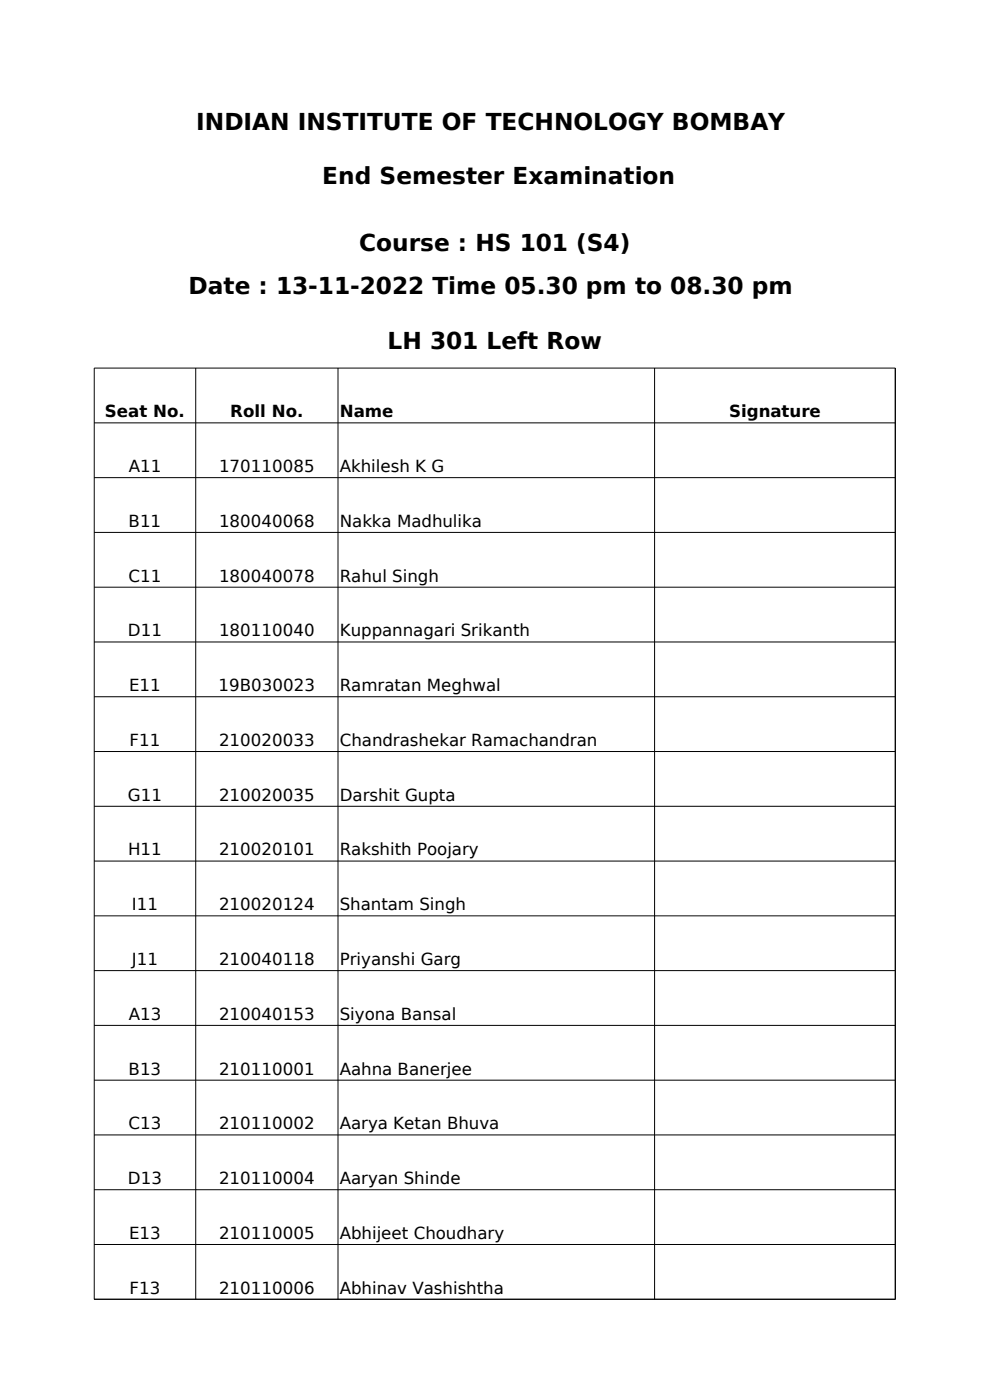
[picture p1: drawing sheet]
<svg xmlns="http://www.w3.org/2000/svg" width="210mm" height="297mm" viewBox="0 0 210 297" stroke-linecap="round" stroke-linejoin="round" font-family="sans-serif">
<defs><g id="words">
<g font-size="4.9">
<text x="41.6" y="27.5">INDIAN INSTITUTE OF TECHNOLOGY BOMBAY</text>
<text x="68.4" y="39.1">End Semester Examination</text>
<text x="76.2" y="53.3">Course : HS 101 (S4)</text>
<text x="40" y="62.4">Date : 13-11-2022 Time 05.30 pm to 08.30 pm</text>
<text x="82.2" y="74">LH 301 Left Row</text>
</g>
<g font-size="3.5">
<text x="22.3" y="88.5">Seat No.</text>
<text x="48.9" y="88.5">Roll No.</text>
<text x="72.1" y="88.5">Name</text>
<text x="154.7" y="88.5">Signature</text>
<text x="27.3" y="100.2">A11</text>
<text x="46.5" y="100.2">170110085</text>
<text x="72.1" y="100.2">Akhilesh K G</text>
<text x="27.3" y="111.8">B11</text>
<text x="46.5" y="111.8">180040068</text>
<text x="72.1" y="111.8">Nakka Madhulika</text>
<text x="27.3" y="123.4">C11</text>
<text x="46.5" y="123.4">180040078</text>
<text x="72.1" y="123.4">Rahul Singh</text>
<text x="27.1" y="135">D11</text>
<text x="46.5" y="135">180110040</text>
<text x="72.1" y="135">Kuppannagari Srikanth</text>
<text x="27.4" y="146.6">E11</text>
<text x="46.4" y="146.6">19B030023</text>
<text x="72.1" y="146.6">Ramratan Meghwal</text>
<text x="27.5" y="158.3">F11</text>
<text x="46.5" y="158.3">210020033</text>
<text x="72.1" y="158.3">Chandrashekar Ramachandran</text>
<text x="27.1" y="169.9">G11</text>
<text x="46.5" y="169.9">210020035</text>
<text x="72.1" y="169.9">Darshit Gupta</text>
<text x="27.2" y="181.5">H11</text>
<text x="46.5" y="181.5">210020101</text>
<text x="72.1" y="181.5">Rakshith Poojary</text>
<text x="28" y="193.1">I11</text>
<text x="46.5" y="193.1">210020124</text>
<text x="72.1" y="193.1">Shantam Singh</text>
<text x="28" y="204.7">J11</text>
<text x="46.5" y="204.7">210040118</text>
<text x="72.1" y="204.7">Priyanshi Garg</text>
<text x="27.3" y="216.3">A13</text>
<text x="46.5" y="216.3">210040153</text>
<text x="72.1" y="216.3">Siyona Bansal</text>
<text x="27.3" y="228">B13</text>
<text x="46.5" y="228">210110001</text>
<text x="72.1" y="228">Aahna Banerjee</text>
<text x="27.3" y="239.6">C13</text>
<text x="46.5" y="239.6">210110002</text>
<text x="72.1" y="239.6">Aarya Ketan Bhuva</text>
<text x="27.1" y="251.2">D13</text>
<text x="46.5" y="251.2">210110004</text>
<text x="72.1" y="251.2">Aaryan Shinde</text>
<text x="27.4" y="262.8">E13</text>
<text x="46.5" y="262.8">210110005</text>
<text x="72.1" y="262.8">Abhijeet Choudhary</text>
<text x="27.5" y="274.4">F13</text>
<text x="46.5" y="274.4">210110006</text>
<text x="72.1" y="274.4">Abhinav Vashishtha</text>
</g>
</g></defs>
<g fill="none" stroke="#000" stroke-width=".21">
<path d="M41.5 78.1v197.6M71.7 78.1v197.6M138.9 78.1v197.6M189.9 78.1v197.6M189.9 78.1h-169.9v197.6M20 89.7h169.9M20 101.3h169.9M20 113h169.9M20 124.6h169.9M20 136.2h169.9M20 147.8h169.9M20 159.4h169.9"/>
<path d="M20 171.1h169.9M20 182.7h169.9M20 194.3h169.9M20 205.9h169.9M20 217.5h169.9M20 229.2h169.9M20 240.8h169.9M20 252.4h169.9M20 264h169.9M20 275.6h169.9"/>
</g>
<use href="#words"/>
</svg>
